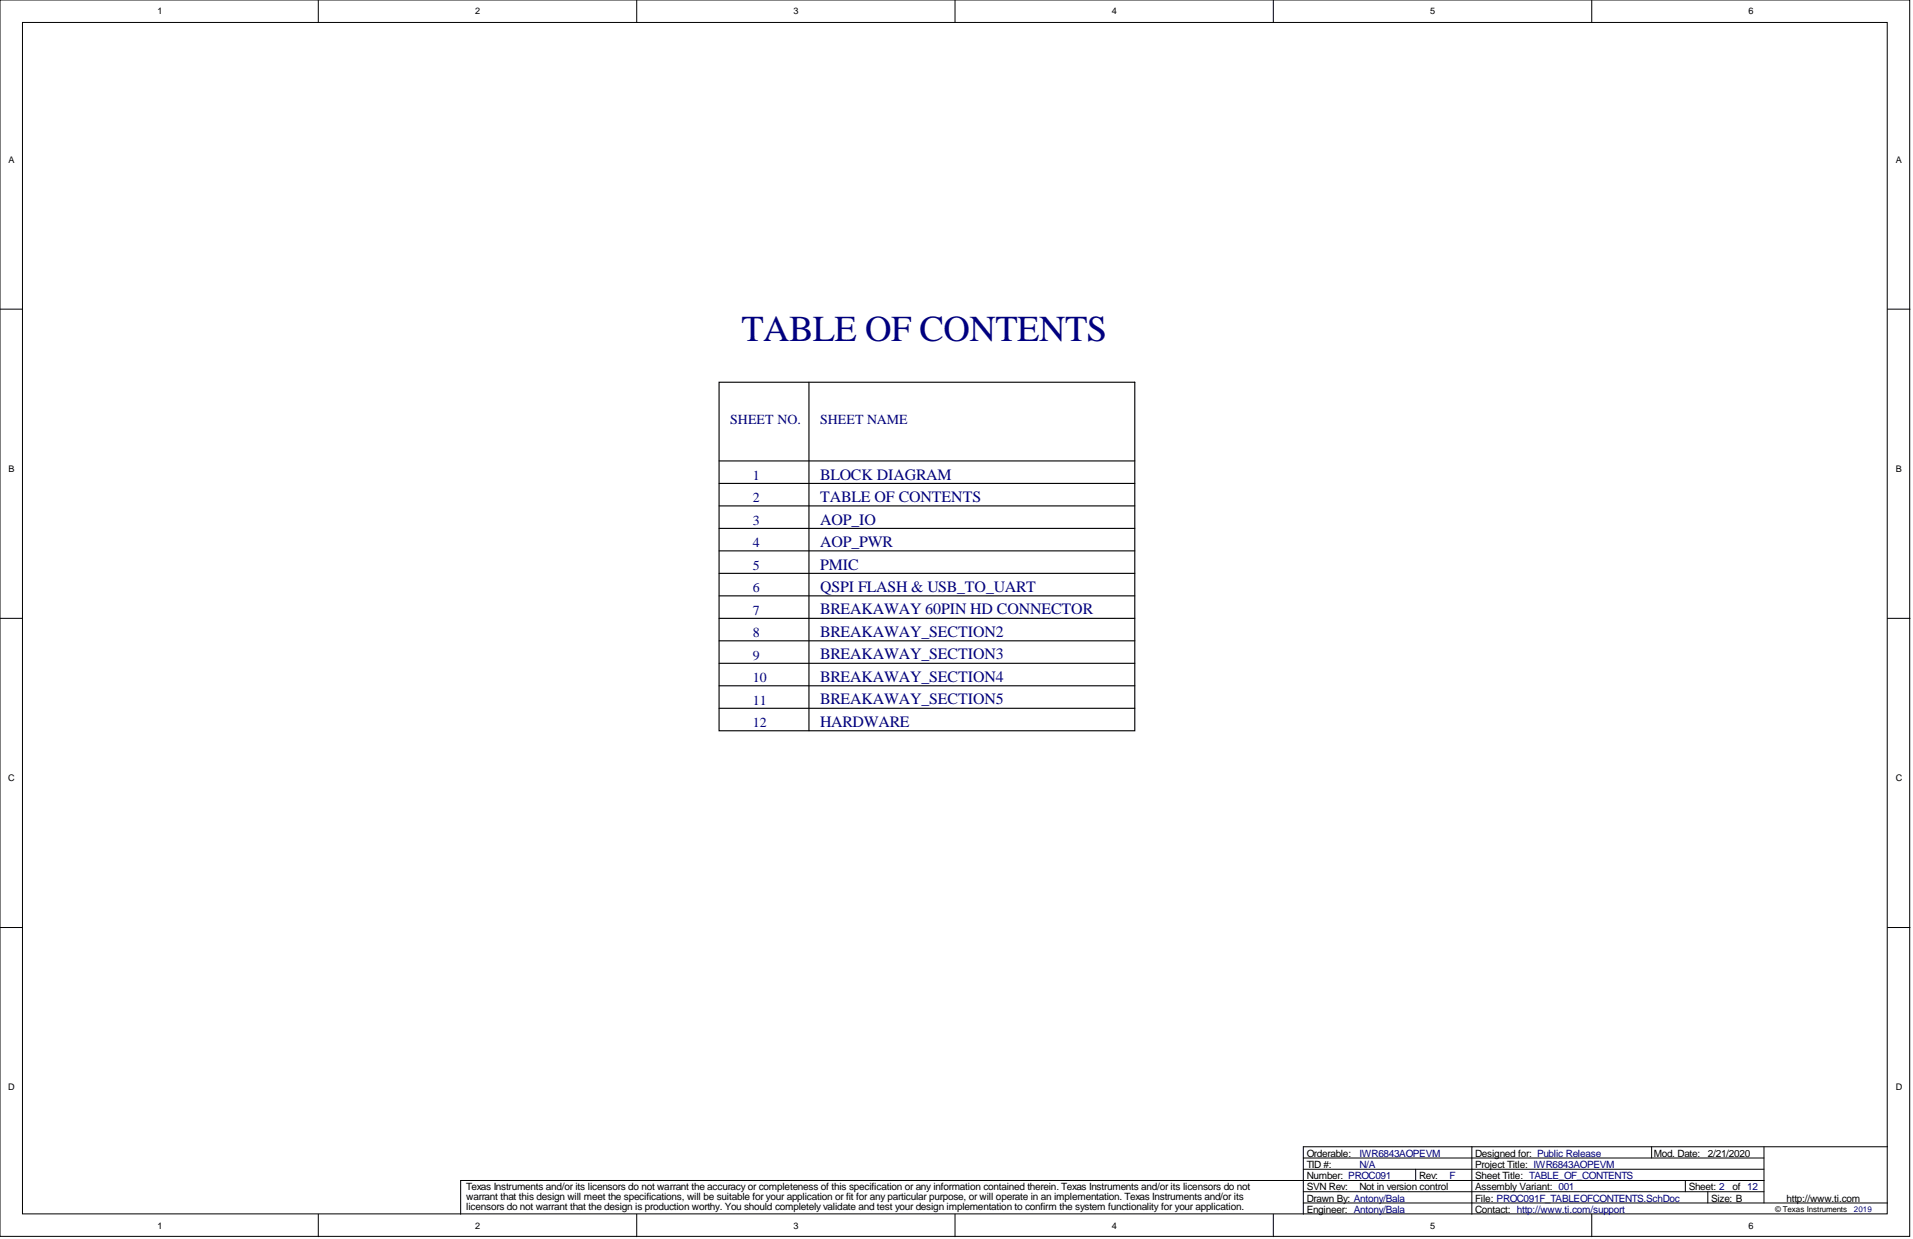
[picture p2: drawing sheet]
<svg xmlns="http://www.w3.org/2000/svg" width="431mm" height="279mm" viewBox="0 0 431 279" stroke-linecap="round" stroke-linejoin="round" font-family="sans-serif">
<defs><g id="words">
<text font-size="8.2" fill="#000080" x="167.2" y="76.8">TABLE OF CONTENTS</text>
<g font-size="3.6" fill="#000080">
<text x="185" y="113.2">TABLE OF CONTENTS</text>
<text x="185" y="108.1">BLOCK DIAGRAM</text>
<text x="185" y="118.3">AOP_IO</text>
<text x="185" y="123.4">AOP_PWR</text>
<text x="185" y="128.4">PMIC</text>
<text x="185" y="133.5">QSPI FLASH &amp; USB_TO_UART</text>
<text x="185" y="138.6">BREAKAWAY 60PIN HD CONNECTOR</text>
<text x="185" y="143.6">BREAKAWAY_SECTION2</text>
<text x="185" y="148.7">BREAKAWAY_SECTION3</text>
<text x="185" y="153.8">BREAKAWAY_SECTION4</text>
<text x="185" y="158.8">BREAKAWAY_SECTION5</text>
<text x="185" y="163.9">HARDWARE</text>
</g>
<g font-size="3.1" fill="#000080">
<text x="164.7" y="95.6">SHEET NO.</text>
<text x="185" y="95.6">SHEET NAME</text>
<text x="169.8" y="108.2">1</text>
<text x="169.8" y="113.3">2</text>
<text x="169.8" y="118.4">3</text>
<text x="169.8" y="123.5">4</text>
<text x="169.8" y="128.5">5</text>
<text x="169.8" y="133.6">6</text>
<text x="169.8" y="138.7">7</text>
<text x="169.8" y="143.7">8</text>
<text x="169.8" y="148.8">9</text>
<text x="169.8" y="153.9">10</text>
<text x="169.8" y="159">11</text>
<text x="169.8" y="164">12</text>
</g>
<g font-size="2.3">
<text x="294.7" y="263.4">TID #:</text>
<text x="294.7" y="260.8">Orderable:</text>
<text x="332.7" y="263.4">Project Title: IWR6843AOPEVM</text>
<text x="332.7" y="260.8">Designed for: Public Release</text>
<text x="373" y="260.8">Mod. Date:</text>
<text x="385.2" y="260.8">2/21/2020</text>
<text x="105.2" y="268.2">Texas Instruments and/or its licensors do not warrant the accuracy or completeness of this specification or any information contained therein. Texas Instruments and/or its licensors do not</text>
<text x="294.7" y="268.4">SVN Rev:</text>
<text x="294.7" y="265.9">Number: PROC091</text>
<text x="306.6" y="268.4">Not in version control</text>
<text x="320" y="265.9">Rev:</text>
<text x="332.7" y="265.9">Sheet Title: TABLE_OF_CONTENTS</text>
<text x="332.7" y="268.4">Assembly Variant: 001</text>
<text x="380.9" y="268.4">Sheet: 2</text>
<text x="390.7" y="268.4">of 12</text>
<text x="105.2" y="270.6">warrant that this design will meet the specifications, will be suitable for your application or fit for any particular purpose, or will operate in an implementation. Texas Instruments and/or its</text>
<text x="105.2" y="273">licensors do not warrant that the design is production worthy. You should completely validate and test your design implementation to confirm the system functionality for your application.</text>
<text x="294.7" y="271">Drawn By: Antony/Bala</text>
<text x="294.7" y="273.5">Engineer: Antony/Bala</text>
<text x="332.7" y="271">File: PROC091F_TABLEOFCONTENTS.SchDoc</text>
<text x="332.7" y="273.5">Contact: http://www.ti.com/support</text>
<text x="385.9" y="271">Size: B</text>
<text x="402.9" y="271">http://www.ti.com</text>
</g>
<g font-size="2.3" fill="#000080">
<text x="306.6" y="263.4">N/A</text>
<text x="306.6" y="260.8">IWR6843AOPEVM</text>
<text x="326.9" y="265.9">F</text>
</g>
<g font-size="2.1">
<text x="35.5" y="3.2">1</text>
<text x="107.2" y="3.2">2</text>
<text x="179" y="3.2">3</text>
<text x="250.8" y="3.2">4</text>
<text x="322.6" y="3.2">5</text>
<text x="394.4" y="3.2">6</text>
<text x="1.9" y="36.7">A</text>
<text x="427.6" y="36.7">A</text>
<text x="1.9" y="106.4">B</text>
<text x="427.6" y="106.4">B</text>
<text x="1.9" y="176.2">C</text>
<text x="427.6" y="176.2">C</text>
<text x="1.9" y="245.9">D</text>
<text x="427.6" y="245.9">D</text>
<text x="35.5" y="277.1">1</text>
<text x="107.2" y="277.1">2</text>
<text x="179" y="277.1">3</text>
<text x="250.8" y="277.1">4</text>
<text x="322.6" y="277.1">5</text>
<text x="394.4" y="277.1">6</text>
</g>
<text font-size="1.8" x="400.4" y="273.4">© Texas Instruments</text>
<text font-size="1.8" fill="#000080" x="418.1" y="273.4">2019</text>
</g></defs>
<g fill="#fff" stroke="#000" stroke-width=".23">
<path d="M0 0h430.7v278.8h-430.7z"/>
<path d="M5.1 5.1h420.5v268.6h-420.5z"/>
</g>
<g fill="none" stroke="#000" stroke-width=".23">
<path d="M71.8 0v5.1M143.6 0v5.1M215.4 0v5.1M287.2 0v5.1M359 0v5.1M0 69.7h5.1M425.7 69.7h5.1M0 139.4h5.1M425.7 139.4h5.1M0 209.2h5.1M425.7 209.2h5.1M332 258.6h-38.1v15.2"/>
<path d="M372.5 258.6v2.5M397.8 258.6v12.7M425.7 258.6h-93.7v15.2M71.8 273.8v5.1M143.6 273.8v5.1M215.4 273.8v5.1M287.2 273.8v5.1M293.9 271.3h131.8M293.9 268.7h103.9M293.9 263.7h103.9M293.9 261.1h103.9M319.3 263.7v2.5"/>
<path d="M359 273.8v5.1M380.1 266.2v2.5M385.2 268.7v2.6M397.8 266.2h-293.9v7.6"/>
</g>
<g fill="none" stroke="#000" stroke-width=".25">
<path d="M162.2 86.2h93.7v78.6h-93.7zM182.4 86.2v78.6M162.2 103.9h93.7M162.2 109h93.7M162.2 114.1h93.7M162.2 119.2h93.7M162.2 124.2h93.7M162.2 129.3h93.7M162.2 134.4h93.7M162.2 139.4h93.7M162.2 144.5h93.7M162.2 149.6h93.7"/>
<path d="M162.2 154.7h93.7M162.2 159.7h93.7"/>
</g>
<use href="#words"/>
</svg>
